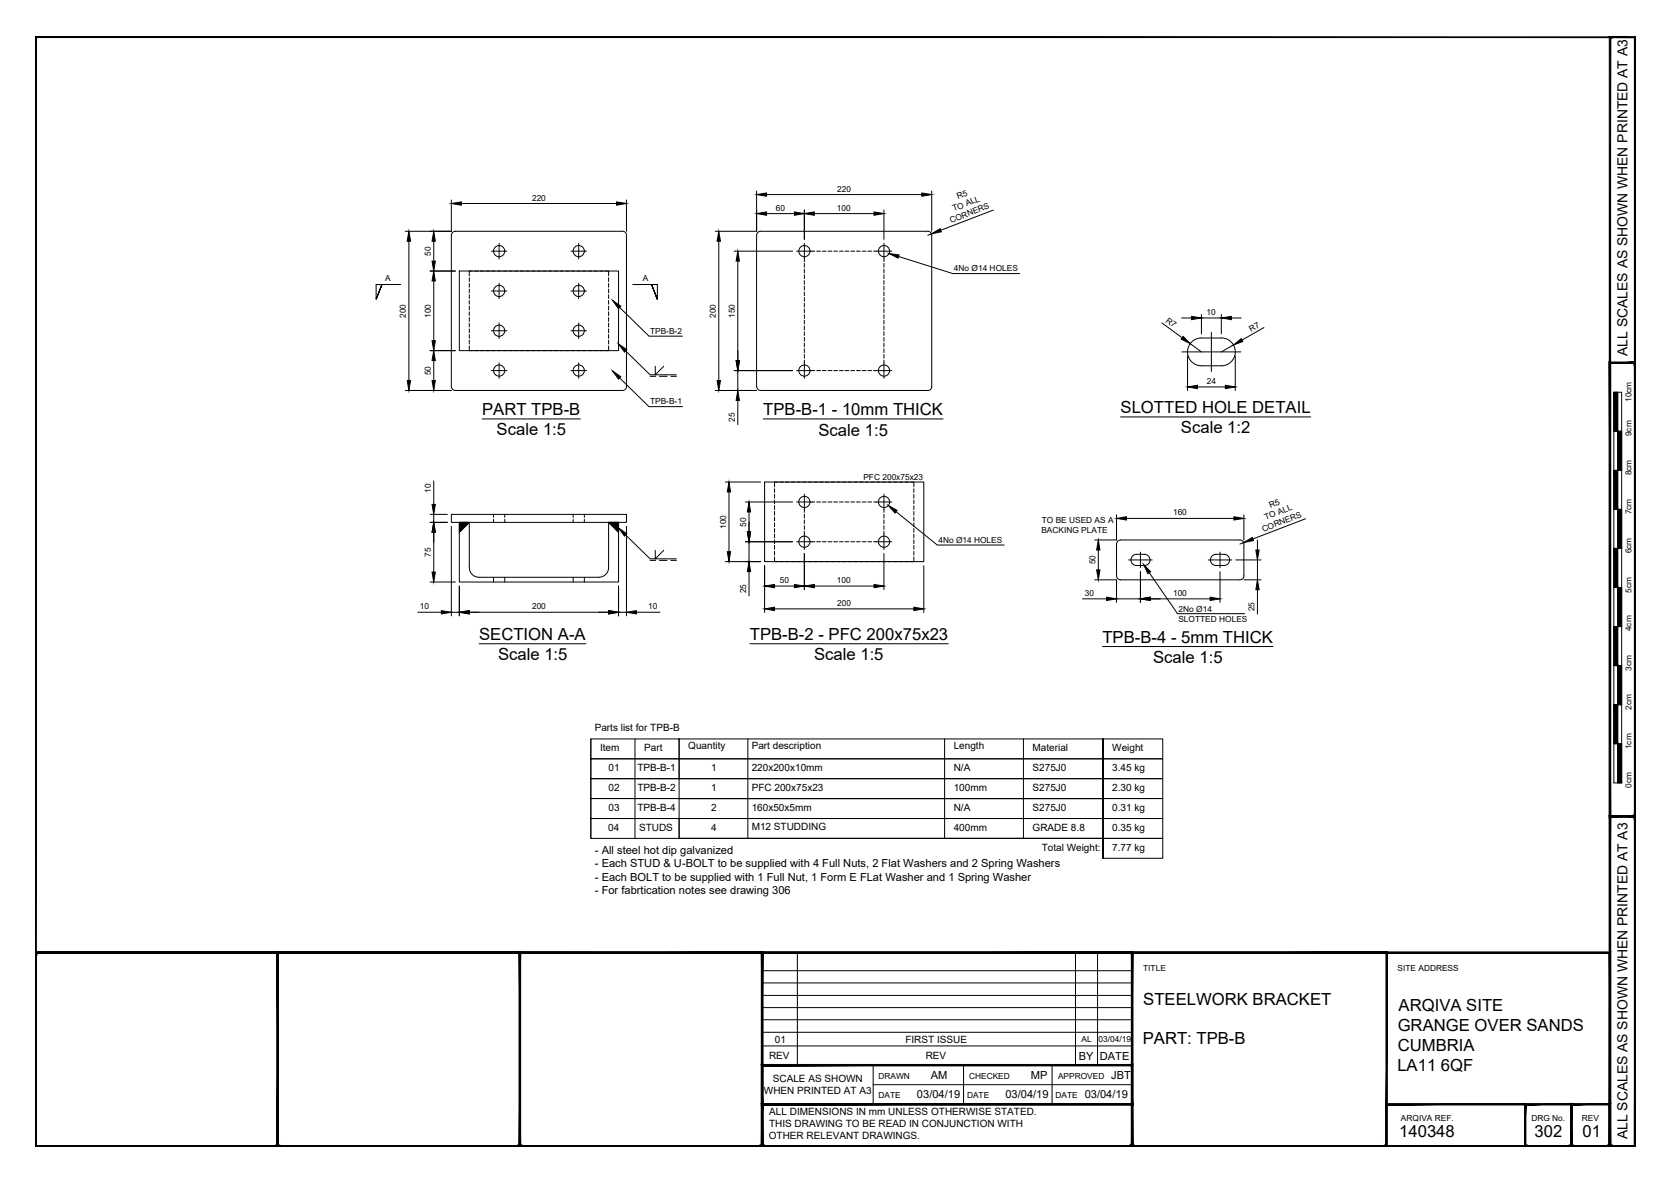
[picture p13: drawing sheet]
<svg xmlns="http://www.w3.org/2000/svg" width="420mm" height="297mm" viewBox="0 0 420 297" stroke-linecap="round" stroke-linejoin="round" font-family="sans-serif">
<defs><g id="words">
<g font-size="4.2">
<text x="121.2" y="104.4">PART TPB-B</text>
<text x="191.8" y="104.4">TPB-B-1 - 10mm THICK</text>
<text x="281.6" y="103.9">SLOTTED HOLE DETAIL</text>
<text x="124.8" y="109.4">Scale 1:5</text>
<text x="205.7" y="109.5">Scale 1:5</text>
<text x="296.8" y="108.9">Scale 1:2</text>
<text x="120.4" y="160.9">SECTION A-A</text>
<text x="188.4" y="160.9">TPB-B-2 - PFC 200x75x23</text>
<text x="277" y="161.6">TPB-B-4 - 5mm THICK</text>
<text x="125.1" y="165.9">Scale 1:5</text>
<text x="204.6" y="165.9">Scale 1:5</text>
<text x="289.8" y="166.6">Scale 1:5</text>
<text x="287.3" y="252.5">STEELWORK BRACKET</text>
<text x="351.5" y="254">ARQIVA SITE</text>
<text x="287.2" y="262.4">PART: TPB-B</text>
<text x="351.2" y="259.1">GRANGE OVER SANDS</text>
<text x="351.1" y="269.2">LA11 6QF</text>
<text x="351.2" y="264.1">CUMBRIA</text>
<text x="351.6" y="285.7">140348</text>
<text x="385.6" y="285.7">302</text>
<text x="397.7" y="285.7">01</text>
</g>
<g font-size="3.5">
<text x="409" y="89.4" transform="rotate(-90 409 89.4)">ALL SCALES AS SHOWN WHEN PRINTED AT A3</text>
<text x="409" y="286.3" transform="rotate(-90 409 286.3)">ALL SCALES AS SHOWN WHEN PRINTED AT A3</text>
</g>
<g font-size="2.8">
<text x="149.5" y="214.6">- All steel hot dip galvanized</text>
<text x="149.5" y="218">- Each STUD &amp; U-BOLT to be supplied with 4 Full Nuts, 2 Flat Washers and 2 Spring Washers</text>
<text x="149.5" y="221.3">- Each BOLT to be supplied with 1 Full Nut, 1 Form E FLat Washer and 1 Spring Washer</text>
<text x="149.5" y="224.7">- For fabrtication notes see drawing 306</text>
<text x="271.1" y="266.3">BY</text>
<text x="276.4" y="266.3">DATE</text>
<text x="233.9" y="271.1">AM</text>
<text x="259" y="271.1">MP</text>
<text x="279.3" y="271.1">JBT</text>
<text x="230.4" y="276">03/04/19</text>
<text x="252.7" y="276">03/04/19</text>
<text x="272.6" y="276">03/04/19</text>
</g>
<g font-size="2.5">
<text x="149.4" y="183.7">Parts list for TPB-B</text>
<text x="150.8" y="188.7">Item</text>
<text x="161.9" y="188.7">Part</text>
<text x="173" y="188.3">Quantity</text>
<text x="188.9" y="188.3">Part description</text>
<text x="239.7" y="188.2">Length</text>
<text x="259.5" y="188.7">Material</text>
<text x="279.5" y="188.7">Weight</text>
<text x="152.9" y="193.8">01</text>
<text x="160.2" y="193.8">TPB-B-1</text>
<text x="178.7" y="193.8">1</text>
<text x="188.9" y="193.8">220x200x10mm</text>
<text x="239.7" y="193.8">N/A</text>
<text x="259.5" y="193.8">S275J0</text>
<text x="279.5" y="193.7">3.45 kg</text>
<text x="152.9" y="198.8">02</text>
<text x="152.9" y="203.8">03</text>
<text x="160.2" y="198.8">TPB-B-2</text>
<text x="160.2" y="203.8">TPB-B-4</text>
<text x="178.7" y="198.8">1</text>
<text x="178.7" y="203.8">2</text>
<text x="188.9" y="198.8">PFC 200x75x23</text>
<text x="188.9" y="203.8">160x50x5mm</text>
<text x="239.7" y="198.8">100mm</text>
<text x="239.7" y="203.8">N/A</text>
<text x="259.5" y="198.8">S275J0</text>
<text x="259.5" y="203.8">S275J0</text>
<text x="279.5" y="198.7">2.30 kg</text>
<text x="279.5" y="203.7">0.31 kg</text>
<text x="152.9" y="208.8">04</text>
<text x="160.6" y="208.8">STUDS</text>
<text x="178.7" y="208.8">4</text>
<text x="188.9" y="208.6">M12 STUDDING</text>
<text x="239.7" y="208.8">400mm</text>
<text x="259.5" y="208.8">GRADE 8.8</text>
<text x="279.5" y="208.7">0.35 kg</text>
<text x="261.8" y="213.7">Total Weight:</text>
<text x="279.5" y="213.7">7.77 kg</text>
<text x="194.7" y="262">01</text>
<text x="227.5" y="262">FIRST ISSUE</text>
<text x="193.3" y="266.2">REV</text>
<text x="232.6" y="266.2">REV</text>
<text x="192" y="275">WHEN PRINTED AT A3</text>
<text x="194.2" y="272">SCALE AS SHOWN</text>
<text x="193.3" y="280.3">ALL DIMENSIONS IN mm UNLESS OTHERWISE STATED.</text>
<text x="193.2" y="286.3">OTHER RELEVANT DRAWINGS.</text>
<text x="193.3" y="283.3">THIS DRAWING TO BE READ IN CONJUNCTION WITH</text>
</g>
<g font-size="2.1">
<text x="133.7" y="50.4">220</text>
<text x="195" y="52.9">60</text>
<text x="210.3" y="52.9">100</text>
<text x="210.4" y="48.2">220</text>
<text x="239.7" y="53.1" transform="rotate(-21 239.7 53.1)">TO ALL</text>
<text x="240.8" y="50" transform="rotate(-21 240.8 50)">R5</text>
<text x="239" y="56.1" transform="rotate(-21 239 56.1)">CORNERS</text>
<text x="108.3" y="64.3" transform="rotate(-90 108.3 64.3)">50</text>
<text x="96.8" y="70.6">A</text>
<text x="161.5" y="70.6">A</text>
<text x="239.7" y="68.2">4No Ø14 HOLES</text>
<text x="102" y="79.9" transform="rotate(-90 102 79.9)">200</text>
<text x="108.3" y="79.9" transform="rotate(-90 108.3 79.9)">100</text>
<text x="163.4" y="83.9">TPB-B-2</text>
<text x="179.9" y="79.9" transform="rotate(-90 179.9 79.9)">200</text>
<text x="184.7" y="79.9" transform="rotate(-90 184.7 79.9)">150</text>
<text x="292.8" y="80.9" transform="rotate(36 292.8 80.9)">R7</text>
<text x="303.2" y="79.2">10</text>
<text x="314.4" y="83.3" transform="rotate(-30 314.4 83.3)">R7</text>
<text x="108.3" y="94.3" transform="rotate(-90 108.3 94.3)">50</text>
<text x="163.4" y="101.6">TPB-B-1</text>
<text x="303.3" y="96.5">24</text>
<text x="409.9" y="101" transform="rotate(-90 409.9 101)">10cm</text>
<text x="184.7" y="106.1" transform="rotate(-90 184.7 106.1)">25</text>
<text x="409.9" y="109.6" transform="rotate(-90 409.9 109.6)">9cm</text>
<text x="409.9" y="119.5" transform="rotate(-90 409.9 119.5)">8cm</text>
<text x="108.3" y="123.8" transform="rotate(-90 108.3 123.8)">10</text>
<text x="217" y="120.6">PFC 200x75x23</text>
<text x="261.8" y="131.3">TO BE USED AS A</text>
<text x="294.8" y="129.5">160</text>
<text x="318.1" y="130.7" transform="rotate(-21 318.1 130.7)">TO ALL</text>
<text x="319.3" y="127.6" transform="rotate(-21 319.3 127.6)">R5</text>
<text x="409.9" y="129.3" transform="rotate(-90 409.9 129.3)">7cm</text>
<text x="182.4" y="132.9" transform="rotate(-90 182.4 132.9)">100</text>
<text x="187.5" y="132.3" transform="rotate(-90 187.5 132.3)">50</text>
<text x="235.8" y="136.5">4No Ø14 HOLES</text>
<text x="261.7" y="133.9">BACKING PLATE</text>
<text x="317.5" y="133.6" transform="rotate(-21 317.5 133.6)">CORNERS</text>
<text x="108.3" y="140" transform="rotate(-90 108.3 140)">75</text>
<text x="275.3" y="141.9" transform="rotate(-90 275.3 141.9)">50</text>
<text x="409.9" y="139.1" transform="rotate(-90 409.9 139.1)">6cm</text>
<text x="187.5" y="149.1" transform="rotate(-90 187.5 149.1)">25</text>
<text x="196" y="146.6">50</text>
<text x="210.3" y="146.6">100</text>
<text x="272.6" y="149.8">30</text>
<text x="294.8" y="149.8">100</text>
<text x="409.9" y="148.9" transform="rotate(-90 409.9 148.9)">5cm</text>
<text x="105.5" y="153.1">10</text>
<text x="133.7" y="153.1">200</text>
<text x="162.9" y="153.1">10</text>
<text x="210.4" y="152.3">200</text>
<text x="296.2" y="153.7">2No Ø14</text>
<text x="315.3" y="153.6" transform="rotate(-90 315.3 153.6)">25</text>
<text x="296.1" y="156.2">SLOTTED HOLES</text>
<text x="409.9" y="158.6" transform="rotate(-90 409.9 158.6)">4cm</text>
<text x="409.9" y="168.6" transform="rotate(-90 409.9 168.6)">3cm</text>
<text x="409.9" y="178.3" transform="rotate(-90 409.9 178.3)">2cm</text>
<text x="409.9" y="188.3" transform="rotate(-90 409.9 188.3)">1cm</text>
<text x="409.9" y="198" transform="rotate(-90 409.9 198)">0cm</text>
<text x="287.3" y="243.9">TITLE</text>
<text x="351.2" y="243.9">SITE ADDRESS</text>
<text x="271.8" y="261.9">AL</text>
<text x="276.1" y="261.9">03/04/19</text>
<text x="220.8" y="271.1">DRAWN</text>
<text x="243.5" y="271.1">CHECKED</text>
<text x="265.9" y="271.1">APPROVED</text>
<text x="220.8" y="276">DATE</text>
<text x="243" y="276">DATE</text>
<text x="265.2" y="276">DATE</text>
<text x="352.1" y="281.6">ARQIVA REF.</text>
<text x="384.8" y="281.6">DRG No.</text>
<text x="397.5" y="281.6">REV</text>
</g>
</g></defs>
<!-- layer: TEXT AND DIMENSIONS -->
<g fill="none" stroke="#000" stroke-width=".25">
<path d="M113.4 50.2v7.9h-11.6M115.9 51.1h39M157.4 50.2v7.9M190.1 48v10.1h-10.4M192.6 48.9h39M192.6 53.7h7M202.1 52.8v7.4M204.6 53.7h15M222.1 52.8v7.4M234.1 58.8l-1 .3M234.1 48v10.1M249.6 52.8l-13.2 5.1"/>
<path d="M94.5 71.5h1.5l-1.5 3.7 1.5-3.7-1.5 3.7v-3.7h6.2M102.8 60.6v35M108.1 68.1h6.3M109 60.6v5M109 70.6v15M123.5 63.1h3.9M123.5 73.1h3.9M125.4 61.2v3.9M125.4 71.2v3.9M143.5 63.1h3.9M143.5 73.1h3.9M145.4 61.2v3.9"/>
<path d="M145.4 71.2v3.9M155.7 77.3l7.4 7.2h8.4M159 71.5h6.2v3.7l-1.5-3.7 1.5 3.7-1.5-3.7h1.5M180.6 60.6v35M184.5 63.1h14.7M185.4 65.6v25M200.2 63.1h3.9M202.1 61.2v3.9M220.2 63.1h3.9M222.1 61.2v3.9M225.8 64.5l13.6 4.2h16.9M296.9 79.9h2.5"/>
<path d="M301.9 79v4.9M301.9 79.9h5M306.9 79v4.9M309.4 79.9h2.5M101.8 98.1h11.6M108.1 88.1h6.3M109 90.6v5M123.5 93.1h3.9M123.5 83.1h3.9M125.4 81.2v3.9M125.4 91.2v3.9M143.5 93.1h3.9"/>
<path d="M143.5 83.1h3.9M145.4 81.2v3.9M145.4 91.2v3.9M155.7 95l7.4 7.2h8.4M157.2 88.2l6.2 6h6.6M163.4 94.6h1.4M164.7 92.1v2.1l2.1-2.1M165.7 94.6h1.9M168.6 94.6h1.4M179.7 98.1h10.4M184.5 93.1h14.7M185.4 93.1v5"/>
<path d="M200.2 93.1h3.9M202.1 91.2v3.9M220.2 93.1h3.9M222.1 91.2v3.9M292 81.2l5.1 3.7M297 88.4h14.8M298.4 89.4v8.7M299.1 86.4l2.8 2M300.9 97.2h7M304.4 83.5v9.8M310 86.7l-3.1 1.7M310.4 89.4v8.7"/>
<path d="M317.6 82.3l-5.5 3.1M121.2 105.3h24.6M185.4 100.6v6.1M191.8 105.3h45.2M281.6 104.8h47.8M108.1 131.3h4.3M108.1 129.3h4.3M109 120.9v5.9M109 129.3v2M109 133.8v10M113.4 132.3v22.5M157.2 134.4l6.2 6h6.6"/>
<path d="M157.4 132.3v22.5M164.7 138.3v2.1l2.1-2.1M182.3 121.1h8.8M183.2 123.6v15M187.3 126.2h11.9M187.3 136.1h11.9M188.2 128.7v4.9M188.2 136.1v5M200.2 126.2h3.9M200.2 136.1h3.9M202.1 124.2v3.9M202.1 134.2v3.9"/>
<path d="M202.1 139.1v9.1M220.2 126.2h3.9M220.2 136.1h3.9M222.1 124.2v3.9M222.1 134.2v3.9M222.1 139.1v9.1M225.2 128.6l10.3 8.4h16.9M276 138.2v5M280.6 129.4v6.3h-5.5M283.1 130.3h27M286.6 138.7v4M306.6 138.7v4"/>
<path d="M312.5 136.4l-.9 .3M312.6 129.4v6.3M316 135.7v2.5M328.1 130.4l-13.3 5M105 153.9h5.9M108.1 146.3h6.3M113.4 153.9h2M115.4 147.3v7.5M117.9 153.9h35M155.4 153.9h2M155.4 147.3v7.5M159.9 153.9h5.9"/>
<path d="M163.4 140.8h1.4M165.7 140.8h1.9M168.6 140.8h1.4M182.3 141.1h8.8M188.2 143.6v6.1M192.1 142.2v11.7M194.6 147.3h5M194.6 153h35M204.6 147.3h15M232.1 142.2v11.7M272 150.5h6.1M275.1 145.7h5.5v5.7"/>
<path d="M280.6 150.5h6M283.6 140.7h5.9M286.6 143.7v7.7M288.8 143.9l7.1 10.3h16.8M289.1 150.5h15M303.6 140.7h5.9M306.6 143.7v7.7M310.5 140.7h6.4M312.6 145.7h4.3M316 140.7v5M316 148.2v6.1M120.4 161.8h26.8"/>
<path d="M188.4 161.8h49.9M277 162.5h42.9M148.5 185.7v25M159.6 185.7v25M170.7 195.7v5h-22.2v-5h128.7M170.7 190.7h106.5M170.7 195.7h106.5M187.9 185.7v25M237.4 185.7v25M257.2 185.7v25M277.2 185.7h-106.5v5h-22.2v-5h22.2v10M277.2 190.7h-128.7v5h22.2"/>
<path d="M277.2 185.7v25M277.2 185.7v20M277.2 185.7h15v5h-15zM277.2 190.7h15v5h-15zM277.2 195.7h15v5h-15zM277.2 185.7v30M170.7 200.7h106.5h-106.5M170.7 200.7v5h-22.2v-5h128.7M170.7 200.7h106.5M277.2 205.7h-128.7v5h128.7M277.2 210.7h-106.5h106.5M277.2 200.7h15v5h-15z"/>
<path d="M277.2 205.7h15v5h-15zM277.2 210.7h15v5h-15zM277.2 205.7h-106.5v5"/>
</g>
<!-- layer: PROPOSED OTHER USER 1 -->
<g fill="none" stroke="#000" stroke-width=".25">
<path d="M113.4 59.1v38M113.4 59.1a.97 .97 0 0 1 1-1h42a.97 .97 0 0 1 1 1v38a1.01 1.01 0 0 1-1 1h-42a1.01 1.01 0 0 1-1-1M190.1 59.1v38M190.1 59.1a.97 .97 0 0 1 1-1h42a.97 .97 0 0 1 1 1l.1 38a1.01 1.01 0 0 1-1.1 1h-41.9a1.01 1.01 0 0 1-1.1-1M115.4 68.1h40v20h-40zM299.4 85.9a3.5 3.5 0 0 1 2.5-1h5a3.5 3.5 0 0 1 3.5 3.5 3.5 3.5 0 0 1-3.5 3.5h-5a3.5 3.5 0 0 1-3.2-2.1 3.5 3.5 0 0 1 .7-3.9zM113.4 129.3h44v2h-44zM115.4 131.3h2.5v11.4a2.4 2.4 0 0 0 2.4 2.4h30.2a2.44 2.44 0 0 0 2.4-2.4v-11.4h2.5v15h-40zM117.9 131.3l-2.5 2.5M152.9 131.3l2.5 2.5M192.1 121.1h40v20h-40zM284.5 139.9l.3-.3a4.8 4.8 0 0 1 3.2-.2 1.41 1.41 0 0 1 1 1.5 1.41 1.41 0 0 1-1.4 1.2h-2a1.41 1.41 0 0 1-1.3-.8 1.41 1.41 0 0 1 .2-1.4z"/>
<path d="M304.4 139.9l.3-.3a4.8 4.8 0 0 1 3.3-.2 1.41 1.41 0 0 1 1 1.5 1.41 1.41 0 0 1-1.4 1.2h-2a1.41 1.41 0 0 1-1.3-.8 1.41 1.41 0 0 1 .1-1.4zM280.6 144.7v-8a1.01 1.01 0 0 1 1-1h30a1.01 1.01 0 0 1 1 1v8M280.6 144.7a1.01 1.01 0 0 0 1 1h30a1.01 1.01 0 0 0 1-1"/>
<circle cx="125.4" cy="63.1" r="1.41"/>
<circle cx="125.4" cy="73.1" r="1.41"/>
<circle cx="145.4" cy="73.1" r="1.41"/>
<circle cx="145.4" cy="63.1" r="1.41"/>
<circle cx="202.1" cy="63.1" r="1.41"/>
<circle cx="222.1" cy="63.1" r="1.41"/>
<circle cx="125.4" cy="83.1" r="1.41"/>
<circle cx="125.4" cy="93.1" r="1.41"/>
<circle cx="145.4" cy="83.1" r="1.41"/>
<circle cx="145.4" cy="93.1" r="1.41"/>
<circle cx="202.1" cy="93.1" r="1.41"/>
<circle cx="222.1" cy="93.1" r="1.41"/>
<circle cx="202.1" cy="126.1" r="1.41"/>
<circle cx="202.1" cy="136.1" r="1.41"/>
<circle cx="222.1" cy="136.1" r="1.41"/>
<circle cx="222.1" cy="126.1" r="1.41"/>
</g>
<!-- layer: TEXT AND DIMENSIONS -->
<g fill="#000" stroke="#000" stroke-width=".25">
<path d="M113.4 51.1l2.5-.4v.9zM154.9 50.7l2.5 .4-2.5 .5zM190.1 48.9l2.5-.4v.8zM190.1 53.7l2.5-.4v.8zM199.6 53.3l2.5 .4-2.5 .4zM202.1 53.7l2.5-.4v.8zM219.6 53.3l2.5 .4-2.5 .4zM231.6 48.5l2.5 .4-2.5 .4zM234.1 58.8l2.1-1.3 .3 .8zM102.8 58.1l.4 2.5h-.9zM109 68.1l.4 2.5h-.8zM109 58.1l.4 2.5h-.8z"/>
<path d="M108.6 65.6h.8l-.4 2.5zM153.9 75.5l2.1 1.5-.6 .6zM180.6 58.1l.4 2.5h-.8zM185.4 63.1l.4 2.5h-.8zM223.4 63.7l2.5 .4-.2 .8zM299.4 79.5l2.5 .4-2.5 .4zM306.9 79.9l2.5-.4v.8zM102.3 95.6h.9l-.4 2.5zM108.6 85.6h.8l-.4 2.5zM109 88.1l.4 2.5h-.8zM108.6 95.6h.8l-.4 2.5zM153.9 93.2l2.1 1.5-.6 .6z"/>
<path d="M155.4 86.4l2.1 1.5-.6 .6zM180.2 95.6h.8l-.4 2.5zM185 90.6h.8l-.4 2.5zM297.3 84.5l1.8 1.9-2.3-1.2zM298.4 97.2l2.5-.4v.9zM307.9 96.8l2.5 .4-2.5 .5zM310 86.7l1.9-1.6 .4 .7zM185.4 98.1l.4 2.5h-.8zM109 131.3l.4 2.5h-.8zM108.6 126.8h.8l-.4 2.5zM155.4 132.7l2.1 1.4-.6 .6zM183.2 121.1l.4 2.5h-.8z"/>
<path d="M182.8 138.6h.8l-.4 2.5zM187.8 133.6h.8l-.4 2.5zM188.2 126.2l.4 2.5h-.8zM223.2 127l2.2 1.3-.5 .6zM276 135.7l.4 2.5h-.8zM280.6 130.3l2.5-.4v.8zM310.1 129.9l2.5 .4-2.5 .4zM312.5 136.4l2.2-1.3 .3 .7zM315.6 138.2h.8l-.4 2.5zM108.6 143.8h.8l-.4 2.5zM110.9 153.5l2.5 .4-2.5 .4zM115.4 153.9l2.5-.4v.8z"/>
<path d="M152.9 153.5l2.5 .4-2.5 .4zM157.4 153.9l2.5-.4v.8zM188.2 141.1l.4 2.5h-.8zM192.1 147.3l2.5-.4v.8zM192.1 153l2.5-.4v.8zM199.6 146.9l2.5 .4-2.5 .4zM202.1 147.3l2.5-.4v.8zM219.6 146.9l2.5 .4-2.5 .4zM229.6 152.6l2.5 .4-2.5 .4zM275.6 143.2h.8l-.4 2.5zM278.1 150.1l2.5 .4-2.5 .4zM287.4 141.9l1.7 1.8-.7 .4z"/>
<path d="M286.6 150.5l2.5-.4v.8zM304.1 150.1l2.5 .4-2.5 .4zM316 145.7l.4 2.5h-.8z"/>
</g>
<!-- layer: PROPOSED OTHER USER 1 -->
<path d="M115.4 131.3h2.5l-2.5 2.5zM152.9 131.3h2.5v2.5z" fill="#000" stroke="#000" stroke-width=".25"/>
<!-- layer: PROPOSED OTHER USER 1 - HIDDEN -->
<g fill="none" stroke="#000" stroke-width=".25">
<path d="M117.9 69.8v.9M117.9 71.2v1M117.9 72.6v1M117.9 74.1v.9M117.9 75.5v1M117.9 76.9v1M117.9 78.4v.9M117.9 79.8v1M118.8 68.1h-.9v1.2M119.2 68.1h1M120.7 68.1h.9M122.1 68.1h.9"/>
<path d="M123.5 68.1h1M125 68.1h.9M126.4 68.1h.9M127.8 68.1h1M129.2 68.1h1M130.7 68.1h.9M132.1 68.1h.9M133.5 68.1h1M134.9 68.1h1M136.4 68.1h.9M137.8 68.1h1M139.2 68.1h1"/>
<path d="M140.7 68.1h.9M142.1 68.1h1M143.5 68.1h1M145 68.1h.9M146.4 68.1h.9M147.8 68.1h1M149.2 68.1h1M150.7 68.1h.9M152.1 68.1h.8v1.2M152.9 69.8v.9M152.9 71.2v1M152.9 72.6v1"/>
<path d="M152.9 74.1v.9M152.9 75.5v1M152.9 76.9v1M152.9 78.4v.9M152.9 79.8v1M202.1 65.1v.6M202.1 66.2v1M202.1 67.6v1M202.1 69.1v.9M202.1 70.5v1M202.1 71.9v1M202.1 73.4v.9"/>
<path d="M202.1 74.8v.9M202.1 76.2v1M202.1 77.6v1M202.1 79.1v.9M204.1 63.1h.7M205.2 63.1h1M206.7 63.1h.9M208.1 63.1h.9M209.5 63.1h1M211 63.1h.9M212.4 63.1h.9M213.8 63.1h1"/>
<path d="M215.2 63.1h1M216.7 63.1h.9M218.1 63.1h.9M219.5 63.1h.7M222.1 65.1v.6M222.1 66.2v1M222.1 67.6v1M222.1 69.1v.9M222.1 70.5v1M222.1 71.9v1M222.1 73.4v.9M222.1 74.8v.9"/>
<path d="M222.1 76.2v1M222.1 77.6v1M222.1 79.1v.9M117.9 86.9v1.2h.9M117.9 81.2v1M117.9 82.7v.9M117.9 84.1v.9M117.9 85.5v1M119.2 88.1h1M120.7 88.1h.9M122.1 88.1h.9M123.5 88.1h1"/>
<path d="M125 88.1h.9M126.4 88.1h.9M127.8 88.1h1M129.2 88.1h1M130.7 88.1h.9M132.1 88.1h.9M133.5 88.1h1M134.9 88.1h1M136.4 88.1h.9M137.8 88.1h1M139.2 88.1h1M140.7 88.1h.9"/>
<path d="M142.1 88.1h1M143.5 88.1h1M145 88.1h.9M146.4 88.1h.9M147.8 88.1h1M149.2 88.1h1M150.7 88.1h.9M152.9 86.9v1.2h-.8M152.9 81.2v1M152.9 82.7v.9M152.9 84.1v.9M152.9 85.5v1"/>
<path d="M202.1 80.5v.9M202.1 81.9v1M202.1 83.4v.9M202.1 84.8v.9M202.1 86.2v1M202.1 87.7v.9M202.1 89.1v.9M202.1 90.5v.7M204.1 93.1h.7M205.2 93.1h1M206.7 93.1h.9M208.1 93.1h.9"/>
<path d="M209.5 93.1h1M211 93.1h.9M212.4 93.1h.9M213.8 93.1h1M215.2 93.1h1M216.7 93.1h.9M218.1 93.1h.9M219.5 93.1h.7M222.1 80.5v.9M222.1 81.9v1M222.1 83.4v.9M222.1 84.8v.9"/>
<path d="M222.1 86.2v1M222.1 87.7v.9M222.1 89.1v.9M222.1 90.5v.7M124 129.3v.7M124 130.5v.8M126.8 129.3v.7M126.8 130.5v.8M144 129.3v.7M144 130.5v.8M146.8 129.3v.7M146.8 130.5v.8"/>
<path d="M194.6 140v1.1h.9M194.6 122.8v1M194.6 124.2v1M194.6 125.7v.9M194.6 127.1v1M194.6 128.5v1M194.6 130v.9M194.6 131.4v.9M194.6 132.8v1M194.6 134.2v1M194.6 135.7v.9M194.6 137.1v.9"/>
<path d="M194.6 138.5v1M195.5 121.1h-.9v1.2M195.9 121.1h1M197.4 121.1h.9M198.8 121.1h1M200.2 121.1h1M201.7 121.1h.9M202.1 128.1v.7M202.1 129.2v1M202.1 130.7v.9M202.1 132.1v1M202.1 133.5v.7"/>
<path d="M203.1 121.1h.9M204.1 126.2h.7M204.1 136.1h.7M204.5 121.1h1M205.2 126.2h1M205.2 136.1h1M205.9 121.1h1M206.7 126.2h.9M206.7 136.1h.9M207.4 121.1h.9M208.1 126.2h.9M208.1 136.1h.9"/>
<path d="M208.8 121.1h.9M209.5 126.2h1M209.5 136.1h1M210.2 121.1h1M211 126.2h.9M211 136.1h.9M211.7 121.1h.9M212.4 126.2h.9M212.4 136.1h.9M213.1 121.1h.9M213.8 126.2h1M213.8 136.1h1"/>
<path d="M214.5 121.1h1M215.2 126.2h1M215.2 136.1h1M215.9 121.1h1M216.7 126.2h.9M216.7 136.1h.9M217.4 121.1h.9M218.1 126.2h.9M218.1 136.1h.9M218.8 121.1h1M219.5 126.2h.7M219.5 136.1h.7"/>
<path d="M220.2 121.1h1M221.7 121.1h.9M222.1 128.1v.7M222.1 129.2v1M222.1 130.7v.9M222.1 132.1v1M222.1 133.5v.7M223.1 121.1h.9M224.5 121.1h1M225.9 121.1h1M227.4 121.1h.9M228.8 121.1h.8v1.2"/>
<path d="M229.6 140v1.1h-.8M229.6 122.8v1M229.6 124.2v1M229.6 125.7v.9M229.6 127.1v1M229.6 128.5v1M229.6 130v.9M229.6 131.4v.9M229.6 132.8v1M229.6 134.2v1M229.6 135.7v.9M229.6 137.1v.9"/>
<path d="M229.6 138.5v1M124 145.1v1.2M126.8 145.1v1.2M144 145.1v1.2M146.8 145.1v1.2M195.9 141.1h1M197.4 141.1h.9M198.8 141.1h1M200.2 141.1h1M201.7 141.1h.9M203.1 141.1h.9M204.5 141.1h1"/>
<path d="M205.9 141.1h1M207.4 141.1h.9M208.8 141.1h.9M210.2 141.1h1M211.7 141.1h.9M213.1 141.1h.9M214.5 141.1h1M215.9 141.1h1M217.4 141.1h.9M218.8 141.1h1M220.2 141.1h1M221.7 141.1h.9"/>
<path d="M223.1 141.1h.9M224.5 141.1h1M225.9 141.1h1M227.4 141.1h.9"/>
</g>
<!-- layer: 0 -->
<g fill="none" stroke="#000" stroke-width=".25">
<path d="M405.5 98.6h2v98.1h-2zM406.5 98.6v98.1M405.5 118.2h2M405.5 108.4h2M405.5 137.8h2M405.5 128h2M405.5 157.5h2M405.5 147.7h2M405.5 177.1h2M405.5 167.3h2M405.5 186.9h2M200.4 239.4v28.3"/>
<path d="M270.3 239.4v28.3M275.8 239.4v28.3M191.5 250.1h93M191.5 247h93M191.5 243.9h93M191.5 256.3h93M191.5 253.2h93M191.5 259.4h93M191.5 262.8h93M219.4 267.7v9.8M219.4 272.6h65.1M242.1 267.7v9.8"/>
<path d="M264.4 267.7v9.8"/>
</g>
<g fill="#000" stroke="#000" stroke-width=".25">
<path d="M8.9 9.3l.2 .1h401.6zM8.9 9.3h402l-.2 .1z"/>
<path d="M404.4 9.3l.3 .1zM404.4 9.3l.3 .1-.3 278.6zM404.7 9.4l-.3 278.6 .3-.1zM404.4 288l.3-.1z"/>
<path d="M404.6 9.3l.1 .1h6zM404.6 9.3h6.3l-.2 .1z"/>
<path d="M410.7 9.4v278.5l.2-278.6zM410.9 9.3v278.7l-.2-.1z"/>
<path d="M410.7 9.4v278.5l.2-278.6zM410.9 9.3v278.7l-.2-.1z"/>
<path d="M404.4 91l.3 .3 6.2-.3zM404.7 91.3l6.2-.3-.2 .3zM410.9 91l-.2 .3z"/>
<path d="M404.4 91l.3 114v-113.7zM404.4 91l.3 114-.3 .3z"/>
<path d="M405.5 98.6l1 9.8v-9.8zM405.5 98.6l1 9.8h-1z"/>
<path d="M410.9 91.1l-.2 .2 .2 113.9zM410.7 91.3l.2 113.9-.2-.2zM410.7 205l.2 .3zM404.7 205h6l.2 .3zM404.7 205l-.3 .3h6.5z"/>
<path d="M405.5 118.2l1 9.8v-9.8zM405.5 118.2l1 9.8h-1z"/>
<path d="M406.5 108.4l1 9.8v-9.8zM406.5 108.4l1 9.8h-1z"/>
<path d="M405.5 137.8l1 9.8v-9.8zM405.5 137.8l1 9.8h-1z"/>
<path d="M406.5 128l1 9.8v-9.8zM406.5 128l1 9.8h-1z"/>
<path d="M405.5 157.5l1 9.8v-9.8zM405.5 157.5l1 9.8h-1z"/>
<path d="M406.5 147.6l1 9.9v-9.9zM406.5 147.6l1 9.9h-1z"/>
<path d="M405.5 177.1l1 9.8v-9.8zM405.5 177.1l1 9.8h-1z"/>
<path d="M406.5 167.3l1 9.8v-9.8zM406.5 167.3l1 9.8h-1z"/>
<path d="M406.5 186.9l1 9.8v-9.8zM406.5 186.9l1 9.8h-1z"/>
<path d="M404.4 205l.3 .3 6.2-.3zM404.7 205.3l6.2-.3-.2 .3zM410.9 205l-.2 .3z"/>
<path d="M410.9 205.1l-.2 .2 .2 82.7zM410.7 205.3l.2 82.7-.2-.1zM410.7 287.9l.2 .1z"/>
<path d="M8.9 239.2l.2 .4zM8.9 239.2l395.5 .4h-395.3zM8.9 239.2l395.5 .4 .3-.4z"/>
<path d="M9.1 239.6h60.5l.3-.4zM8.9 239.2h61l-60.8 .4zM8.9 239.2l.2 .4z"/>
<path d="M69.9 239.6h60.6l.3-.4zM69.6 239.2h61.2l-60.9 .4zM69.6 239.2l.3 48.7v-48.3zM69.6 239.2l.3 48.7-.3 .1zM69.6 288l.3-.1z"/>
<path d="M130.8 239.6h60.5l.4-.4zM130.5 239.2h61.2l-60.9 .4zM130.5 239.2l.3 48.7v-48.3zM130.5 239.2l.3 48.7-.3 .1zM130.5 288l.3-.1z"/>
<path d="M191.7 239.6h92.6l.4-.4zM191.3 239.2h93.4l-93 .4zM191.3 239.2l.4 48.7v-48.3zM191.3 239.2l.4 48.7-.4 .1zM191.3 288l.4-.1z"/>
<path d="M284.7 239.6h63.6l.3-.4zM284.3 239.2h64.3l-63.9 .4zM284.3 239.2l.4 48.7v-48.3zM284.3 239.2l.4 48.7-.4 .1zM284.3 288l.4-.1z"/>
<path d="M404.7 239.2l-.3 .4 .3 48.4zM404.4 239.6l.3 48.4-.3-.1zM404.4 287.9l.3 .1z"/>
<path d="M191.3 277.3l.4 .4 93-.4zM191.7 277.7l93-.4-.4 .4zM284.7 277.3l-.4 .4 .4 10.3zM284.3 277.7l.4 10.3-.4-.1zM284.3 287.9l.4 .1z"/>
<path d="M191.3 277.7h93.4l-.4-.4zM191.3 277.7l.4-.4h92.6zM191.3 267.5v10.2l.4-.4zM191.3 267.5l.4 .4v9.4zM191.3 267.5l.4 .4 93-.4zM191.7 267.9l93-.4-.4 .4zM284.7 267.5l-.4 .4 .4 9.8zM284.3 267.9l.4 9.8-.4-.4z"/>
<path d="M383.1 277.3l.3 .4 11.7-.4zM383.4 277.7l11.7-.4-.4 .4zM394.7 277.7l.4 10.3v-10.7zM394.7 277.7l.4 10.3-.4-.1zM394.7 287.9l.4 .1z"/>
<path d="M348.5 277.7h34.8v-.4zM348.5 277.3h34.8l-34.8 .4z"/>
<path d="M394.7 277.3l.4 .4 9.6-.4zM395.1 277.7l9.6-.4-.3 .4zM404.7 277.3l-.3 .4 .3 10.3zM404.4 277.7l.3 10.3-.3-.1zM404.4 287.9l.3 .1z"/>
<path d="M9.1 9.4l-.2 278.6 .2-.1zM8.9 9.3l.2 .1-.2 278.6z"/>
<path d="M9.1 239.6l-.2 48.4 .2-.1zM8.9 239.4l.2 .2-.2 48.4z"/>
<path d="M9.1 287.9l60.7 .1-.2-.1zM9.1 287.9l60.7 .1h-60.9z"/>
<path d="M69.6 287.9l.3 .1zM69.9 239.2v48.8l-.3-.1zM69.9 239.2l-.3 .4v48.3z"/>
<path d="M69.9 287.9l60.7 .1-.1-.1zM69.9 287.9l60.7 .1h-60.8z"/>
<path d="M130.5 287.9l.3 .1zM130.8 239.2v48.8l-.3-.1zM130.8 239.2l-.3 .4v48.3z"/>
<path d="M130.8 287.9l60.7 .1-.2-.1zM130.8 287.9l60.7 .1h-60.9z"/>
<path d="M191.3 287.9l.4 .1zM191.7 239.2v48.8l-.4-.1zM191.3 239.6v48.3l.4-48.7z"/>
<path d="M191.7 287.9l92.8 .1-.2-.1zM191.7 287.9l92.8 .1h-93z"/>
<path d="M284.3 287.9l.4 .1zM284.7 239.2v48.8l-.4-.1zM284.7 239.2l-.4 .4v48.3z"/>
<path d="M191.5 288h93l-.2-.1zM191.5 288l.2-.1h92.6zM191.3 288l.4-.1zM191.7 277.7v10.2l-.4 .1zM191.3 277.3v10.7l.4-10.3z"/>
<path d="M284.7 287.9l63.8 .1-.2-.1zM284.7 287.9l63.8 .1h-64z"/>
<path d="M348.3 287.9l.3 .1zM348.6 239.2v48.8l-.3-.1zM348.6 239.2l-.3 .4v48.3z"/>
<path d="M383.3 288h11.6l-.2-.1zM383.4 287.9h11.3l-11.4 .1zM383.1 288l.3-.1zM383.4 277.7v10.2l-.3 .1zM383.1 277.3v10.7l.3-10.3z"/>
<path d="M8.9 288h395.7l-.2-.1zM8.9 288l.2-.1h395.3zM8.9 239.4v48.6l.2-.1zM8.9 239.4l.2 .2v48.3z"/>
<path d="M394.9 288h9.7l-.2-.1zM394.9 288l.2-.1h9.3zM394.7 288l.4-.1zM395.1 277.7v10.2l-.4 .1zM394.7 277.3v10.7l.4-10.3z"/>
<path d="M9.1 287.9l401.8 .1-.2-.1zM9.1 287.9l401.8 .1h-402z"/>
<path d="M404.7 287.9l6.2 .1-.2-.1zM404.7 287.9l6.2 .1h-6.3z"/>
<path d="M404.6 288h6.3l-.2-.1zM404.7 287.9h6l-6.1 .1zM404.4 288l.3-.1zM404.7 205.3v82.6l-.3 .1zM404.4 205v83l.3-82.7z"/>
</g>
<use href="#words"/>
</svg>
